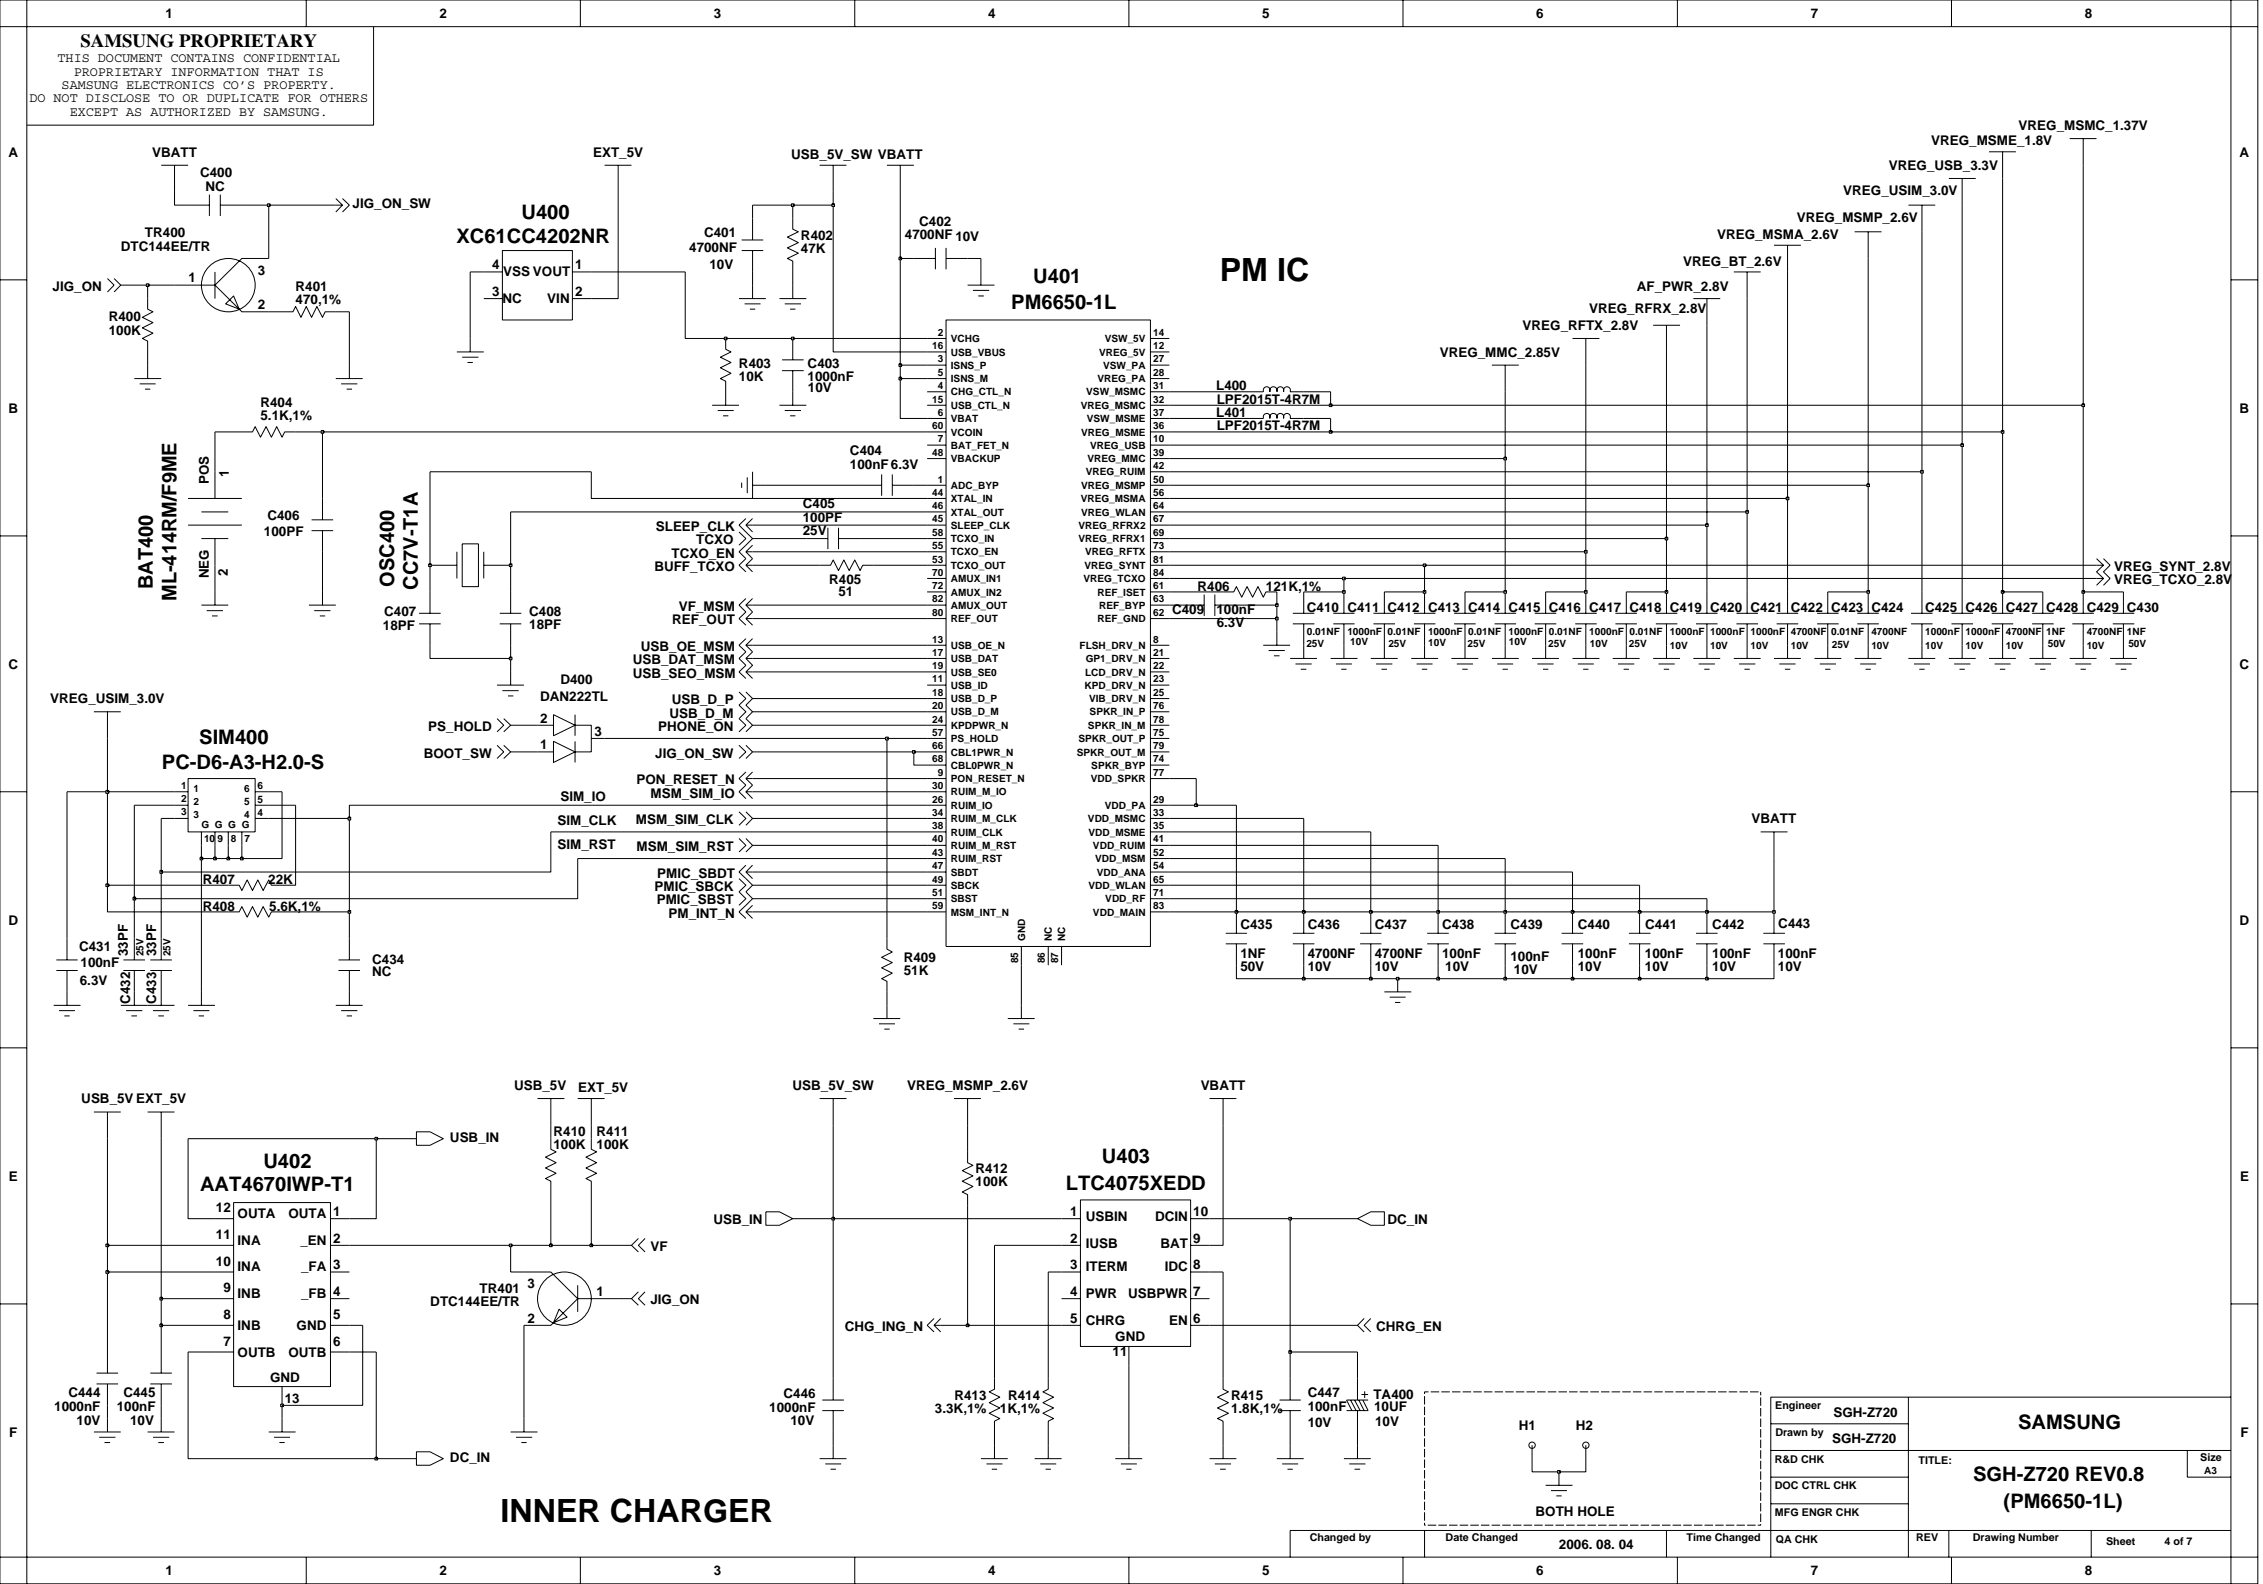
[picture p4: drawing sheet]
<svg xmlns="http://www.w3.org/2000/svg" width="725mm" height="508mm" viewBox="0 0 725 508" stroke-linecap="round" stroke-linejoin="round" font-family="sans-serif">
<defs><g id="words">
<g font-size="10.3">
<text x="390.8" y="90.1">PM IC</text>
<text x="160.4" y="487.9">INNER CHARGER</text>
</g>
<g font-size="6.5">
<text x="49" y="188.8" transform="rotate(-90 49 188.8)">BAT400</text>
<text x="126.3" y="188" transform="rotate(-90 126.3 188)">OSC400</text>
<text x="133.8" y="189" transform="rotate(-90 133.8 189)">CC7V-T1A</text>
<text x="56.6" y="192.7" transform="rotate(-90 56.6 192.7)">ML-414RM/F9ME</text>
</g>
<g font-size="6.4">
<text x="167.1" y="70.3">U400</text>
<text x="146.2" y="77.9">XC61CC4202NR</text>
<text x="331" y="90.8">U401</text>
<text x="323.9" y="99.1">PM6650-1L</text>
<text x="63.8" y="238.4">SIM400</text>
<text x="51.9" y="246.3">PC-D6-A3-H2.0-S</text>
<text x="84.4" y="374.4">U402</text>
<text x="353" y="372.8">U403</text>
<text x="64.1" y="381.7">AAT4670IWP-T1</text>
<text x="341.4" y="381.3">LTC4075XEDD</text>
<text x="646.5" y="458">SAMSUNG</text>
<text x="632.1" y="474.7">SGH-Z720 REV0.8</text>
<text x="641.8" y="483.4">(PM6650-1L)</text>
</g>
<text font-size="6" x="25.7" y="14.9">SAMSUNG PROPRIETARY</text>
<g font-size="4.3">
<text x="53" y="5.8">1</text>
<text x="140.8" y="5.8">2</text>
<text x="228.7" y="5.8">3</text>
<text x="316.5" y="5.8">4</text>
<text x="404.3" y="5.8">5</text>
<text x="492.1" y="5.8">6</text>
<text x="580" y="5.8">7</text>
<text x="667.9" y="5.8">8</text>
<text x="18.5" y="20">THIS DOCUMENT CONTAINS CONFIDENTIAL</text>
<text x="19.7" y="28.5">SAMSUNG ELECTRONICS CO’S PROPERTY.</text>
<text x="23.6" y="24.2">PROPRIETARY INFORMATION THAT IS</text>
<text x="9.4" y="32.8">DO NOT DISCLOSE TO OR DUPLICATE FOR OTHERS</text>
<text x="22.3" y="37.1">EXCEPT AS AUTHORIZED BY SAMSUNG.</text>
<text x="646.7" y="41.7">VREG_MSMC_1.37V</text>
<text x="618.6" y="46.4">VREG_MSME_1.8V</text>
<text x="2.7" y="50.2">A</text>
<text x="48.7" y="50.2">VBATT</text>
<text x="190" y="50.2">EXT_5V</text>
<text x="253.4" y="51.1">USB_5V_SW VBATT</text>
<text x="717.5" y="50.2">A</text>
<text x="64.1" y="56.8">C400</text>
<text x="605.1" y="54.5">VREG_USB_3.3V</text>
<text x="65.8" y="61.1">NC</text>
<text x="590.5" y="62.6">VREG_USIM_3.0V</text>
<text x="112.9" y="66.7">JIG_ON_SW</text>
<text x="575.6" y="71.2">VREG_MSMP_2.6V</text>
<text x="46.4" y="75.8">TR400</text>
<text x="225.6" y="76">C401</text>
<text x="256.6" y="76.9">R402</text>
<text x="289.9" y="76.6">4700NF 10V</text>
<text x="294.5" y="72.3">C402</text>
<text x="550.1" y="76.7">VREG_MSMA_2.6V</text>
<text x="38.7" y="80.6">DTC144EE/TR</text>
<text x="220.8" y="80.7">4700NF</text>
<text x="256.6" y="81.1">47K</text>
<text x="82.6" y="88">3</text>
<text x="157.7" y="86.3">4</text>
<text x="161.2" y="88.5">VSS VOUT</text>
<text x="184.2" y="86.3">1</text>
<text x="227.3" y="86.3">10V</text>
<text x="539.2" y="85.2">VREG_BT_2.6V</text>
<text x="16.8" y="93.2">JIG_ON</text>
<text x="60.4" y="90.5">1</text>
<text x="94.7" y="93.2">R401</text>
<text x="157.7" y="94.8">3</text>
<text x="184.2" y="94.8">2</text>
<text x="524.3" y="93.4">AF_PWR_2.8V</text>
<text x="82.6" y="99.1">2</text>
<text x="94.7" y="97.4">470,1%</text>
<text x="160.9" y="97.3">NC</text>
<text x="175.3" y="97.3">VIN</text>
<text x="509.1" y="100.2">VREG_RFRX_2.8V</text>
<text x="34.8" y="107.2">100K</text>
<text x="34.8" y="103">R400</text>
<text x="487.8" y="105.8">VREG_RFTX_2.8V</text>
<text x="236.7" y="117.9">R403</text>
<text x="258.7" y="117.9">C403</text>
<text x="461.2" y="114.3">VREG_MMC_2.85V</text>
<text x="236.7" y="122.2">10K</text>
<text x="258.7" y="122.2">1000nF</text>
<text x="258.8" y="125.7">10V</text>
<text x="389.6" y="125.1">L400</text>
<text x="83.4" y="130.5">R404</text>
<text x="389.8" y="129.3">LPF2015T-4R7M</text>
<text x="2.7" y="132.3">B</text>
<text x="83.4" y="134.5">5.1K,1%</text>
<text x="389.6" y="133.7">L401</text>
<text x="389.8" y="137.9">LPF2015T-4R7M</text>
<text x="717.5" y="132.3">B</text>
<text x="272.3" y="145.9">C404</text>
<text x="66.9" y="155.1" transform="rotate(-90 66.9 155.1)">POS</text>
<text x="73.3" y="153" transform="rotate(-90 73.3 153)">1</text>
<text x="272.3" y="150.2">100nF6.3V</text>
<text x="85.7" y="166.6">C406</text>
<text x="257.2" y="167.3">100PF</text>
<text x="257.2" y="163">C405</text>
<text x="84.6" y="171.8">100PF</text>
<text x="210.1" y="170.1">SLEEP_CLK</text>
<text x="257.2" y="171.5">25V</text>
<text x="215.1" y="178.7">TCXO_EN</text>
<text x="223.1" y="174.4">TCXO</text>
<text x="66.9" y="185.4" transform="rotate(-90 66.9 185.4)">NEG</text>
<text x="73" y="184.6" transform="rotate(-90 73 184.6)">2</text>
<text x="209.6" y="183">BUFF_TCXO</text>
<text x="677.2" y="183">VREG_SYNT_2.8V</text>
<text x="265.6" y="187.2">R405</text>
<text x="268.6" y="191">51</text>
<text x="383.6" y="189.3">R406</text>
<text x="405.5" y="189.3">121K,1%</text>
<text x="677.2" y="187.2">VREG_TCXO_2.8V</text>
<text x="123.1" y="197.4">C407</text>
<text x="169.6" y="197.4">C408</text>
<text x="217.5" y="195.8">VF_MSM</text>
<text x="375.5" y="196.6">C409</text>
<text x="389.7" y="196.6">100nF</text>
<text x="418.7" y="196.1">C410</text>
<text x="431.6" y="196.1">C411</text>
<text x="444.5" y="196.1">C412</text>
<text x="457.5" y="196.1">C413</text>
<text x="470.3" y="196.1">C414</text>
<text x="483.3" y="196.1">C415</text>
<text x="496.2" y="196.1">C416</text>
<text x="509.1" y="196.1">C417</text>
<text x="522" y="196.1">C418</text>
<text x="534.9" y="196.1">C419</text>
<text x="547.8" y="196.1">C420</text>
<text x="560.8" y="196.1">C421</text>
<text x="573.7" y="196.1">C422</text>
<text x="586.6" y="196.1">C423</text>
<text x="599.5" y="196.1">C424</text>
<text x="616.7" y="196.1">C425</text>
<text x="629.7" y="196.1">C426</text>
<text x="642.5" y="196.1">C427</text>
<text x="655.5" y="196.1">C428</text>
<text x="668.5" y="196.1">C429</text>
<text x="681.3" y="196.1">C430</text>
<text x="122.7" y="202">18PF</text>
<text x="169.6" y="201.6">18PF</text>
<text x="215.4" y="200.1">REF_OUT</text>
<text x="389.8" y="200.9">6.3V</text>
<text x="205.3" y="208.6">USB_OE_MSM</text>
<text x="2.7" y="214.3">C</text>
<text x="202.7" y="212.9">USB_DAT_MSM</text>
<text x="717.5" y="214.3">C</text>
<text x="179.5" y="219.1">D400</text>
<text x="202.7" y="217.3">USB_SEO_MSM</text>
<text x="16.1" y="225.4">VREG_USIM_3.0V</text>
<text x="173" y="224.7">DAN222TL</text>
<text x="215.2" y="225.7">USB_D_P</text>
<text x="173" y="231.6">2</text>
<text x="214.5" y="230">USB_D_M</text>
<text x="137.2" y="234.3">PS_HOLD</text>
<text x="190.4" y="235.8">3</text>
<text x="210.9" y="234.3">PHONE_ON</text>
<text x="135.8" y="242.8">BOOT_SW</text>
<text x="173" y="240.1">1</text>
<text x="209.9" y="242.8">JIG_ON_SW</text>
<text x="203.9" y="251.4">PON_RESET_N</text>
<text x="179.5" y="256.8">SIM_IO</text>
<text x="208.4" y="255.6">MSM_SIM_IO</text>
<text x="561.1" y="263.8">VBATT</text>
<text x="178.6" y="264.5">SIM_CLK</text>
<text x="203.7" y="264.1">MSM_SIM_CLK</text>
<text x="178.6" y="272.2">SIM_RST</text>
<text x="203.9" y="272.7">MSM_SIM_RST</text>
<text x="210.6" y="281.2">PMIC_SBDT</text>
<text x="65" y="283.3">R407</text>
<text x="85.9" y="283.3">22K</text>
<text x="209.7" y="285.5">PMIC_SBCK</text>
<text x="64.9" y="291.8">R408</text>
<text x="86.3" y="291.8">5.6K,1%</text>
<text x="210.4" y="289.8">PMIC_SBST</text>
<text x="2.7" y="296.3">D</text>
<text x="214.2" y="294.1">PM_INT_N</text>
<text x="397.4" y="297.8">C435</text>
<text x="418.9" y="297.8">C436</text>
<text x="440.4" y="297.8">C437</text>
<text x="462" y="297.8">C438</text>
<text x="483.9" y="297.8">C439</text>
<text x="505.5" y="297.8">C440</text>
<text x="527" y="297.8">C441</text>
<text x="548.5" y="297.8">C442</text>
<text x="569.7" y="297.4">C443</text>
<text x="717.5" y="296.3">D</text>
<text x="25.4" y="304.7">C431</text>
<text x="25.8" y="309.9">100nF</text>
<text x="41" y="306.4" transform="rotate(-90 41 306.4)">33PF</text>
<text x="50" y="306.4" transform="rotate(-90 50 306.4)">33PF</text>
<text x="119.2" y="308.8">C434</text>
<text x="289.5" y="308.2">R409</text>
<text x="397.3" y="306.9">1NF</text>
<text x="397.3" y="311.2">50V</text>
<text x="418.9" y="311.2">10V</text>
<text x="418.9" y="306.9">4700NF</text>
<text x="440.4" y="306.9">4700NF</text>
<text x="440.4" y="311.2">10V</text>
<text x="462" y="306.9">100nF</text>
<text x="463" y="311.2">10V</text>
<text x="483.9" y="308.1">100nF</text>
<text x="505.5" y="306.9">100nF</text>
<text x="505.5" y="311.2">10V</text>
<text x="526.9" y="311.2">10V</text>
<text x="526.9" y="306.9">100nF</text>
<text x="548.5" y="306.9">100nF</text>
<text x="548.5" y="311.2">10V</text>
<text x="569.6" y="311.2">10V</text>
<text x="569.6" y="306.9">100nF</text>
<text x="25.6" y="315.8">6.3V</text>
<text x="119.2" y="312.9">NC</text>
<text x="289.5" y="312.5">51K</text>
<text x="485" y="312.3">10V</text>
<text x="41.7" y="321.7" transform="rotate(-90 41.7 321.7)">C432</text>
<text x="50" y="321.7" transform="rotate(-90 50 321.7)">C433</text>
<text x="26" y="353.6">USB_5V EXT_5V</text>
<text x="164.7" y="349.4">USB_5V</text>
<text x="185.2" y="349.8">EXT_5V</text>
<text x="253.9" y="349.4">USB_5V_SW</text>
<text x="290.6" y="349.4">VREG_MSMP_2.6V</text>
<text x="384.6" y="349.4">VBATT</text>
<text x="177.3" y="364.1">R410</text>
<text x="191.1" y="364.1">R411</text>
<text x="144.1" y="366">USB_IN</text>
<text x="177.3" y="368.3">100K</text>
<text x="191.1" y="368.3">100K</text>
<text x="312.5" y="376">R412</text>
<text x="2.8" y="378.4">E</text>
<text x="312.5" y="380.2">100K</text>
<text x="717.6" y="378.4">E</text>
<text x="69.2" y="388.5">12</text>
<text x="106.7" y="389.7">1</text>
<text x="342.9" y="389.7">1</text>
<text x="382.3" y="389.7">10</text>
<text x="76.1" y="390.3">OUTA</text>
<text x="92.4" y="390.3">OUTA</text>
<text x="228.5" y="392.1">USB_IN</text>
<text x="347.8" y="391.3">USBIN</text>
<text x="370" y="391.3">DCIN</text>
<text x="444.5" y="392.1">DC_IN</text>
<text x="69.2" y="397.1">11</text>
<text x="76.1" y="398.9">INA</text>
<text x="96.2" y="398.9">_EN</text>
<text x="106.7" y="398.2">2</text>
<text x="208.3" y="400.9">VF</text>
<text x="342.9" y="398.2">2</text>
<text x="347.8" y="399.8">IUSB</text>
<text x="371.7" y="399.8">BAT</text>
<text x="382.3" y="398.2">9</text>
<text x="69.2" y="405.6">10</text>
<text x="76.1" y="407.4">INA</text>
<text x="96.5" y="407.4">_FA</text>
<text x="106.7" y="406.8">3</text>
<text x="342.9" y="406.8">3</text>
<text x="347.8" y="407.4">ITERM</text>
<text x="373.1" y="407.4">IDC</text>
<text x="382.3" y="406.8">8</text>
<text x="168.9" y="412.7">3</text>
<text x="71.6" y="414.1">9</text>
<text x="76.1" y="416">INB</text>
<text x="96.5" y="416">_FB</text>
<text x="106.7" y="415.3">4</text>
<text x="137.9" y="418.6">DTC144EE/TR</text>
<text x="153.6" y="414.3">TR401</text>
<text x="191.1" y="415.3">1</text>
<text x="208.3" y="418">JIG_ON</text>
<text x="342.9" y="415.3">4</text>
<text x="347.8" y="416">PWR</text>
<text x="361.4" y="416">USBPWR</text>
<text x="382.3" y="415.3">7</text>
<text x="71.6" y="422.7">8</text>
<text x="106.7" y="422.7">5</text>
<text x="168.9" y="423.9">2</text>
<text x="342.9" y="423.9">5</text>
<text x="347.8" y="424.5">CHRG</text>
<text x="374.6" y="424.5">EN</text>
<text x="382.3" y="423.9">6</text>
<text x="71.6" y="431.2">7</text>
<text x="76.1" y="426.3">INB</text>
<text x="95" y="426.3">GND</text>
<text x="106.7" y="431.2">6</text>
<text x="270.6" y="426.6">CHG_ING_N</text>
<text x="357.3" y="429.7">GND</text>
<text x="440.8" y="426.6">CHRG_EN</text>
<text x="76.1" y="434.8">OUTB</text>
<text x="92.4" y="434.8">OUTB</text>
<text x="356.4" y="434.6">11</text>
<text x="86.5" y="443">GND</text>
<text x="21.9" y="447.7">C444</text>
<text x="39.5" y="447.7">C445</text>
<text x="91.2" y="449.5">13</text>
<text x="251" y="448.2">C446</text>
<text x="305.7" y="448.7">R413</text>
<text x="322.9" y="448.7">R414</text>
<text x="394.4" y="448.7">R415</text>
<text x="418.9" y="447.7">C447</text>
<text x="440" y="448.3">TA400</text>
<text x="17.4" y="452.1">1000nF</text>
<text x="37.4" y="452.1">100nF</text>
<text x="246.4" y="452.5">1000nF</text>
<text x="299.5" y="452.9">3.3K,1%</text>
<text x="320.3" y="452.9">1K,1%</text>
<text x="394.4" y="452.9">1.8K,1%</text>
<text x="418.9" y="452.1">100nF</text>
<text x="440.2" y="452.2">10UF</text>
<text x="587.3" y="454">SGH-Z720</text>
<text x="2.9" y="460.5">F</text>
<text x="24.5" y="456.7">10V</text>
<text x="41.7" y="456.7">10V</text>
<text x="253.2" y="456.7">10V</text>
<text x="418.9" y="457.2">10V</text>
<text x="440.5" y="456.9">10V</text>
<text x="486.5" y="458.3">H1</text>
<text x="504.8" y="458.3">H2</text>
<text x="717.7" y="460.5">F</text>
<text x="586.9" y="462.6">SGH-Z720</text>
<text x="144.1" y="468.6">DC_IN</text>
<text x="491.9" y="485.7">BOTH HOLE</text>
<text x="499.4" y="496.3">2006. 08. 04</text>
<text x="53" y="504.9">1</text>
<text x="140.8" y="504.9">2</text>
<text x="228.7" y="504.9">3</text>
<text x="316.5" y="504.9">4</text>
<text x="404.3" y="504.9">5</text>
<text x="492.1" y="504.9">6</text>
<text x="580" y="504.9">7</text>
<text x="667.9" y="504.9">8</text>
</g>
<g font-size="3.4">
<text x="568.7" y="451.6">Engineer</text>
<text x="568.7" y="460.2">Drawn by</text>
<text x="568.5" y="468.7">R&amp;D CHK</text>
<text x="614.6" y="469.3">TITLE:</text>
<text x="704.8" y="468.3">Size</text>
<text x="568.6" y="477.2">DOC CTRL CHK</text>
<text x="568.6" y="485.8">MFG ENGR CHK</text>
<text x="419.5" y="493.9">Changed by</text>
<text x="463.1" y="493.9">Date Changed</text>
<text x="540.3" y="493.9">Time Changed</text>
<text x="568.8" y="494.3">QA CHK</text>
<text x="613.8" y="493.9">REV</text>
<text x="632" y="493.9">Drawing Number</text>
<text x="674.7" y="495.2">Sheet</text>
<text x="693.4" y="495.2">4 of 7</text>
</g>
<g font-size="3.2">
<text x="300.4" y="107.6">2</text>
<text x="369.4" y="107.6">14</text>
<text x="298.6" y="111.9">16</text>
<text x="304.6" y="113.9">USB_VBUS</text>
<text x="304.6" y="109.6">VCHG</text>
<text x="352.1" y="113.9">VREG_5V</text>
<text x="353.9" y="109.6">VSW_5V</text>
<text x="369.4" y="111.9">12</text>
<text x="300.4" y="116.2">3</text>
<text x="304.6" y="118.2">ISNS_P</text>
<text x="353.4" y="118.2">VSW_PA</text>
<text x="369.4" y="116.2">27</text>
<text x="300.4" y="124.7">4</text>
<text x="300.4" y="120.5">5</text>
<text x="304.6" y="122.5">ISNS_M</text>
<text x="351.6" y="122.5">VREG_PA</text>
<text x="369.4" y="124.7">31</text>
<text x="369.4" y="120.5">28</text>
<text x="298.6" y="129">15</text>
<text x="304.6" y="126.7">CHG_CTL_N</text>
<text x="304.6" y="131">USB_CTL_N</text>
<text x="346.2" y="131">VREG_MSMC</text>
<text x="348" y="126.7">VSW_MSMC</text>
<text x="369.4" y="129">32</text>
<text x="298.6" y="137.6">60</text>
<text x="300.4" y="133.3">6</text>
<text x="304.6" y="135.3">VBAT</text>
<text x="348.2" y="135.3">VSW_MSME</text>
<text x="369.4" y="133.3">37</text>
<text x="369.4" y="137.6">36</text>
<text x="300.4" y="141.8">7</text>
<text x="304.6" y="143.8">BAT_FET_N</text>
<text x="304.6" y="139.6">VCOIN</text>
<text x="346.4" y="139.6">VREG_MSME</text>
<text x="349.2" y="143.8">VREG_USB</text>
<text x="369.4" y="141.8">10</text>
<text x="298.6" y="146.1">48</text>
<text x="304.6" y="148.1">VBACKUP</text>
<text x="348.3" y="148.1">VREG_MMC</text>
<text x="369.4" y="146.1">39</text>
<text x="300.4" y="154.7">1</text>
<text x="347.8" y="152.4">VREG_RUIM</text>
<text x="369.4" y="154.7">50</text>
<text x="369.4" y="150.3">42</text>
<text x="298.6" y="158.9">44</text>
<text x="304.6" y="156.7">ADC_BYP</text>
<text x="304.6" y="160.9">XTAL_IN</text>
<text x="346.2" y="160.9">VREG_MSMA</text>
<text x="346.4" y="156.7">VREG_MSMP</text>
<text x="369.4" y="158.9">56</text>
<text x="298.6" y="163.2">46</text>
<text x="298.6" y="167.4">45</text>
<text x="304.6" y="165.2">XTAL_OUT</text>
<text x="346.4" y="165.2">VREG_WLAN</text>
<text x="369.4" y="163.2">64</text>
<text x="369.4" y="167.4">67</text>
<text x="298.6" y="171.8">58</text>
<text x="304.6" y="173.8">TCXO_IN</text>
<text x="304.6" y="169.5">SLEEP_CLK</text>
<text x="345.5" y="173.8">VREG_RFRX1</text>
<text x="345.5" y="169.5">VREG_RFRX2</text>
<text x="369.4" y="171.8">69</text>
<text x="298.6" y="176">55</text>
<text x="304.6" y="178">TCXO_EN</text>
<text x="347.6" y="178">VREG_RFTX</text>
<text x="369.4" y="176">73</text>
<text x="298.6" y="184.5">70</text>
<text x="298.6" y="180.3">53</text>
<text x="304.6" y="182.3">TCXO_OUT</text>
<text x="347.4" y="182.3">VREG_SYNT</text>
<text x="369.4" y="184.5">84</text>
<text x="369.4" y="180.3">81</text>
<text x="298.6" y="188.8">72</text>
<text x="304.6" y="186.5">AMUX_IN1</text>
<text x="304.6" y="190.9">AMUX_IN2</text>
<text x="347.1" y="186.5">VREG_TCXO</text>
<text x="351.6" y="190.9">REF_ISET</text>
<text x="369.4" y="188.8">61</text>
<text x="298.6" y="193.1">82</text>
<text x="298.6" y="197.4">80</text>
<text x="304.6" y="195.1">AMUX_OUT</text>
<text x="352.1" y="195.1">REF_BYP</text>
<text x="369.4" y="193.1">63</text>
<text x="369.4" y="197.4">62</text>
<text x="304.6" y="199.4">REF_OUT</text>
<text x="351.6" y="199.4">REF_GND</text>
<text x="418.7" y="203.6">0.01NF</text>
<text x="431.6" y="203.6">1000nF</text>
<text x="444.5" y="203.6">0.01NF</text>
<text x="457.5" y="203.6">1000nF</text>
<text x="470.3" y="203.6">0.01NF</text>
<text x="483.3" y="203.6">1000nF</text>
<text x="496.2" y="203.6">0.01NF</text>
<text x="509.1" y="203.6">1000nF</text>
<text x="522" y="203.6">0.01NF</text>
<text x="534.9" y="203.6">1000nF</text>
<text x="547.8" y="203.6">1000nF</text>
<text x="560.8" y="203.6">1000nF</text>
<text x="573.7" y="203.6">4700NF</text>
<text x="586.6" y="203.6">0.01NF</text>
<text x="599.5" y="203.6">4700NF</text>
<text x="616.7" y="203.6">1000nF</text>
<text x="629.7" y="203.6">1000nF</text>
<text x="642.5" y="203.6">4700NF</text>
<text x="655.5" y="203.6">1NF</text>
<text x="668.5" y="203.6">4700NF</text>
<text x="681.3" y="203.6">1NF</text>
<text x="298.6" y="205.9">13</text>
<text x="304.6" y="207.9">USB_OE_N</text>
<text x="345.8" y="207.9">FLSH_DRV_N</text>
<text x="369.4" y="205.9">8</text>
<text x="418.5" y="207.2">25V</text>
<text x="432.5" y="206.6">10V</text>
<text x="444.8" y="207.2">25V</text>
<text x="457.5" y="207">10V</text>
<text x="470.2" y="207.2">25V</text>
<text x="483.3" y="206.6">10V</text>
<text x="496" y="207.2">25V</text>
<text x="509.3" y="207.2">10V</text>
<text x="521.8" y="207.2">25V</text>
<text x="534.9" y="207.9">10V</text>
<text x="547.8" y="207.9">10V</text>
<text x="560.8" y="207.9">10V</text>
<text x="573.7" y="207.9">10V</text>
<text x="586.8" y="207.6">25V</text>
<text x="599.5" y="207.9">10V</text>
<text x="616.7" y="207.9">10V</text>
<text x="629.7" y="207.9">10V</text>
<text x="642.5" y="207.9">10V</text>
<text x="656" y="207.4">50V</text>
<text x="668.5" y="207.9">10V</text>
<text x="681.8" y="207.4">50V</text>
<text x="298.6" y="210.2">17</text>
<text x="298.6" y="214.5">19</text>
<text x="304.6" y="212.2">USB_DAT</text>
<text x="347.8" y="212.2">GP1_DRV_N</text>
<text x="369.4" y="214.5">22</text>
<text x="369.4" y="210.2">21</text>
<text x="298.6" y="218.7">11</text>
<text x="304.6" y="220.7">USB_ID</text>
<text x="304.6" y="216.5">USB_SE0</text>
<text x="347.4" y="220.7">KPD_DRV_N</text>
<text x="347.6" y="216.5">LCD_DRV_N</text>
<text x="369.4" y="218.7">23</text>
<text x="298.6" y="227.3">20</text>
<text x="298.6" y="223">18</text>
<text x="304.6" y="225">USB_D_P</text>
<text x="348.9" y="225">VIB_DRV_N</text>
<text x="369.4" y="223">25</text>
<text x="369.4" y="227.3">76</text>
<text x="298.6" y="231.6">24</text>
<text x="304.6" y="233.6">KPDPWR_N</text>
<text x="304.6" y="229.3">USB_D_M</text>
<text x="348.5" y="233.6">SPKR_IN_M</text>
<text x="349.1" y="229.3">SPKR_IN_P</text>
<text x="369.4" y="231.6">78</text>
<text x="298.6" y="235.8">57</text>
<text x="304.6" y="237.8">PS_HOLD</text>
<text x="345.5" y="237.8">SPKR_OUT_P</text>
<text x="369.4" y="235.8">75</text>
<text x="298.6" y="244.3">68</text>
<text x="298.6" y="240.1">66</text>
<text x="304.6" y="242.1">CBL1PWR_N</text>
<text x="344.9" y="242.1">SPKR_OUT_M</text>
<text x="369.4" y="244.3">74</text>
<text x="369.4" y="240.1">79</text>
<text x="300.4" y="248.7">9</text>
<text x="304.6" y="250.7">PON_RESET_N</text>
<text x="304.6" y="246.4">CBL0PWR_N</text>
<text x="349.4" y="250.7">VDD_SPKR</text>
<text x="349.6" y="246.4">SPKR_BYP</text>
<text x="369.4" y="248.7">77</text>
<text x="58" y="252.7">1</text>
<text x="58" y="257">2</text>
<text x="62" y="253.7">1</text>
<text x="78.2" y="253.7">6</text>
<text x="82.5" y="257.2">5</text>
<text x="82.5" y="252.9">6</text>
<text x="298.6" y="257.2">26</text>
<text x="298.6" y="252.9">30</text>
<text x="304.6" y="254.9">RUIM_M_IO</text>
<text x="369.4" y="257.2">29</text>
<text x="58" y="261.3">3</text>
<text x="62" y="258.1">2</text>
<text x="62" y="262.3">3</text>
<text x="78.2" y="262.3">4</text>
<text x="78.2" y="258.1">5</text>
<text x="82.5" y="261.4">4</text>
<text x="298.6" y="261.4">34</text>
<text x="304.6" y="259.2">RUIM_IO</text>
<text x="304.6" y="263.5">RUIM_M_CLK</text>
<text x="348.5" y="263.5">VDD_MSMC</text>
<text x="353.9" y="259.2">VDD_PA</text>
<text x="369.4" y="261.4">33</text>
<text x="64.5" y="265.3">G G G G</text>
<text x="65.4" y="269.8">10</text>
<text x="69.7" y="269.8">9</text>
<text x="74" y="269.8">8</text>
<text x="78.3" y="269.8">7</text>
<text x="298.6" y="265.8">38</text>
<text x="298.6" y="270">40</text>
<text x="304.6" y="267.8">RUIM_CLK</text>
<text x="348.7" y="267.8">VDD_MSME</text>
<text x="369.4" y="270">41</text>
<text x="369.4" y="265.8">35</text>
<text x="298.6" y="274.3">43</text>
<text x="304.6" y="272.1">RUIM_M_RST</text>
<text x="350.1" y="272.1">VDD_RUIM</text>
<text x="369.4" y="274.3">52</text>
<text x="298.6" y="278.5">47</text>
<text x="304.6" y="276.3">RUIM_RST</text>
<text x="304.6" y="280.6">SBDT</text>
<text x="350.9" y="276.3">VDD_MSM</text>
<text x="351.4" y="280.6">VDD_ANA</text>
<text x="369.4" y="278.5">54</text>
<text x="298.6" y="282.8">49</text>
<text x="298.6" y="287.1">51</text>
<text x="304.6" y="284.9">SBCK</text>
<text x="348.7" y="284.9">VDD_WLAN</text>
<text x="369.4" y="287.1">71</text>
<text x="369.4" y="282.8">65</text>
<text x="298.6" y="291.4">59</text>
<text x="304.6" y="289.2">SBST</text>
<text x="304.6" y="293.4">MSM_INT_N</text>
<text x="350.1" y="293.4">VDD_MAIN</text>
<text x="354.1" y="289.2">VDD_RF</text>
<text x="369.4" y="291.4">83</text>
<text x="328.4" y="301.6" transform="rotate(-90 328.4 301.6)">GND</text>
<text x="337" y="301.6" transform="rotate(-90 337 301.6)">NC</text>
<text x="341.2" y="301.6" transform="rotate(-90 341.2 301.6)">NC</text>
<text x="46" y="306.5" transform="rotate(-90 46 306.5)">25V</text>
<text x="54.6" y="306.5" transform="rotate(-90 54.6 306.5)">25V</text>
<text x="326.1" y="308.7" transform="rotate(-90 326.1 308.7)">85</text>
<text x="334.7" y="308.7" transform="rotate(-90 334.7 308.7)">86</text>
<text x="339" y="308.7" transform="rotate(-90 339 308.7)">87</text>
<text x="706.1" y="472.4">A3</text>
</g>
</g></defs>
<g fill="none" stroke="#000" stroke-width=".32">
<path d="M51.6 53h8.7M55.9 53v8.5M193.7 53h8.6M198 53v8.5M262.6 53h8.6M266.9 53v8.5M284.1 53h8.6M288.4 53v8.5M624.3 57.2h8.6M628.6 57.2v8.5M637.2 48.6h8.6M641.5 48.6v8.6"/>
<path d="M663 44.4h8.6M667.4 44.4v8.6M60.3 65.7h6.8M67.1 62.4v6.8M70.6 65.7h6.9M70.6 62.4v6.8M107.6 63.6l2.1 2.1M107.6 65.7h2.1M109.7 63.6l2.2 2.1-2.2 2.2M109.7 65.7l-2.1 2.2M237.6 76.9h6.9M241.1 70.1v6.8"/>
<path d="M254 70.1v3.3l1.7 .9-3.5 1.7 3.5 1.8-3.5 1.6 3.5 1.7-3.5 1.7 1.8 .9v3.4M299.6 79.4v6.9M303.1 79.4v6.9M568.3 78.6h8.6M572.6 78.6v8.5M594.1 74.3h8.6M598.5 74.3v8.5M611.3 65.7h8.6M615.7 65.7v8.6M34.4 89.3l2.2 2.1-2.2 2.2M36.6 89.3l2.1 2.1-2.1 2.2M47.3 95.7v3.4l1.7 .8-3.4 1.8 3.4 1.7-3.4 1.7 3.4 1.7-3.4 1.7 1.7 .8v3.5"/>
<path d="M68.9 91.4l8.6 8.5h8.6M68.9 87.1v8.6M72.3 97.4l2.5-2.6 1.8 4.3zM86.1 82.8h-8.6l-8.6 8.6h-13M90.3 99.9h3.5l.9-1.7 1.7 3.5 1.7-3.5 1.7 3.5 1.7-3.5 1.8 3.5 .9-1.8h3.4M155 87.1h5.9M155 95.7h5.9M160.9 80.3h22.5v22.2h-22.5zM183.4 87.1h6M183.4 95.7h6M236.7 95.7h8.6M237.6 80.3h6.9"/>
<path d="M238.5 97.4h5.1M240.2 99.1h1.7M241.1 80.3v6.8M241.1 91.4v4.3M249.7 95.7h8.6M251.4 97.4h5.2M253.1 99.1h1.7M254 91.4v4.3M292.7 82.8h6.9M303.1 82.8h6.9M310 91.4h8.6M311.7 93.1h5.2"/>
<path d="M313.4 94.8h1.8M314.2 87.1v4.3M542.5 95.7h8.6M546.8 95.7v8.5M555.4 87.1h8.6M559.7 87.1v8.6M47.3 117v4.3M111.9 117v4.3M146.4 112.8h8.6M148.1 114.5h5.2M149.8 116.2h1.7M150.6 108.5v4.3"/>
<path d="M232.5 108.5v3.4l1.7 .9-3.4 1.7 3.4 1.7-3.4 1.7 3.4 1.7-3.4 1.7 1.7 .9v7.7M250.5 118.8h6.9M250.5 115.3h6.9M254 108.5v6.8M254 118.8v11.1M297 108.5h6.1M297 112.8h6.1M297 117h6.1M303.1 102.5h65.4v200.8h-65.4zM368.5 108.5h6.1M368.5 112.8h6.1M368.5 117h6.1"/>
<path d="M477.9 117h8.6M482.2 117v8.6M503.7 108.5h8.7M508 108.5v8.5M529.6 104.2h8.6M533.8 104.2v8.6M43 121.3h8.6M44.7 123h5.2M46.4 124.7h1.7M77.5 138.4h3.4l.8-1.7 1.7 3.4 1.8-3.4 1.7 3.4 1.7-3.4 1.7 3.4 .9-1.7h3.5M107.6 121.3h8.6M109.3 123h5.2"/>
<path d="M111.1 124.7h1.7M228.1 129.9h8.6M229.9 131.6h5.1M231.6 133.3h1.7M249.7 129.9h8.6M251.4 131.6h5.2M253.1 133.3h1.7M297 121.3h6.1M297 125.6h6.1M297 129.9h6.1M297 134.1h6.1M297 138.4h6.1"/>
<path d="M368.5 121.3h6.1M368.5 125.6h6.1M368.5 129.9h6.1M368.5 134.1h6.1M368.5 138.4h6.1M400.4 125.6h4.3M400.4 134.1h4.3M404.8 125.5a1.1 1.1 0 0 1 1-1.5 1.1 1.1 0 0 1 1 1.5M404.8 134.1a1.1 1.1 0 0 1 1-1.6 1.1 1.1 0 0 1 1 1.6M406.8 125.6a1.19 1.19 0 0 1 1.1-1.6 1.19 1.19 0 0 1 1.1 1.6M406.8 134.1a1.19 1.19 0 0 1 1.1-1.6 1.19 1.19 0 0 1 1.1 1.6M409.1 125.5a1.1 1.1 0 0 1 1.1-1.5 1.1 1.1 0 0 1 .9 1.5"/>
<path d="M409.1 134.1a1.1 1.1 0 0 1 1.1-1.6 1.1 1.1 0 0 1 .9 1.6M411.3 125.5a1.1 1.1 0 0 1 1-1.5 1.1 1.1 0 0 1 1 1.5M411.3 134.1a1.1 1.1 0 0 1 1-1.6 1.1 1.1 0 0 1 1 1.6M413.3 125.6h4.3M413.3 134.1h4.3M60.3 159.7h17.2M68.9 151.2v8.5M103.3 159.7v6.9M237.6 154.7v1.7M239.4 153v5M241.1 151.2v8.5M241.1 155.5h4.2"/>
<path d="M275.5 155.5h6.9M282.4 152v6.9M285.8 155.5h6.9M285.8 152v6.9M297 155.5h6.1M297 159.7h6.1M297 142.6h6.1M297 147h6.1M368.5 155.5h6.1M368.5 159.7h6.1M368.5 142.6h6.1M368.5 147h6.1"/>
<path d="M368.5 151.2h6.1M60.3 168.3h17.2M64.5 164.1h8.6M64.5 172.6h8.6M68.9 172.6v8.5M99.8 166.6h6.9M99.8 170.1h6.9M103.3 170.1v6.7M146.4 176.8v8.6M148.1 174.3h5.2v13.7h-5.2zM155 176.8v8.6M236.7 170.5l2.2 2.1-2.2 2.1"/>
<path d="M238.9 166.2l-2.2 2.1 4.4 4.3-4.4 4.2 2.2 2.2-2.2 2.1 2.2 2.2M238.9 168.3l2.2 2.2M238.9 168.3h2.2M238.9 176.8h2.2M238.9 176.8l2.2 2.2-2.2 2.1M241.1 166.2l-2.2 2.1M241.1 174.7l-2.2 2.1M258.3 172.6h6.9M265.2 169.1v6.9M268.6 172.6h6.9M268.6 169.1v6.9M297 168.3h6.1"/>
<path d="M297 164.1h6.1M297 172.6h6.1M297 176.8h6.1M368.5 168.3h6.1M368.5 164.1h6.1M368.5 172.6h6.1M368.5 176.8h6.1M671.6 179l2.2 2.1M673.8 179l2.2 2.1-2.2 2.2 2.2 2.1-2.2 2.2M64.5 193.9h8.6M66.2 195.7h5.2M67.9 197.4h1.8"/>
<path d="M68.9 189.7v4.2M99 193.9h8.6M100.7 195.7h5.2M102.5 197.4h1.7M103.3 189.7v4.2M134.3 199.9h6.9M134.3 196.5h6.9M137.7 181.1h8.7M137.7 189.7v6.8M137.7 199.9v6.9M155 181.1h8.6M160.1 199.9h6.9"/>
<path d="M160.1 196.5h6.9M163.6 189.7v6.8M163.6 199.9v6.9M238.9 181.1h2.2M238.9 191.8l-2.2 2.1 2.2 2.2-2.2 2.1 2.2 2.2M238.9 198.2l2.2 2.2M238.9 198.2h2.2M238.9 193.9h2.2M238.9 181.1l2.2 2.2M241.1 191.8l-2.2 2.1 2.2 2.2-2.2 2.1M262.6 181.1h3.5l.8-1.6 1.7 3.3 1.7-3.3 1.7 3.3 1.8-3.3 1.7 3.3 .9-1.7h3.4M297 181.1h6.1"/>
<path d="M297 198.2h6.1M297 193.9h6.1M297 185.4h6.1M297 189.7h6.1M368.5 181.1h6.1M368.5 198.2h6.1M368.5 193.9h6.1M368.5 185.4h6.1M368.5 189.7h6.1M378.8 193.9h7M385.8 190.5v6.9M389.2 193.9h6.9"/>
<path d="M389.2 190.5v6.9M391.8 189.7h3.4l.9-1.7 1.7 3.4 1.7-3.4 1.8 3.4 1.7-3.4 1.7 3.4 .8-1.7h3.5M414.1 199.9h7M414.1 196.5h7M417.6 189.7v6.8M417.6 199.9v11.1M427.1 199.9h6.8M427.1 196.5h6.8M430.5 189.7v6.8M430.5 199.9v11.1M440 199.9h6.9M440 196.5h6.9"/>
<path d="M443.5 189.7v6.8M443.5 199.9v11.1M452.9 199.9h6.9M452.9 196.5h6.9M456.3 189.7v6.8M456.3 199.9v11.1M465.8 199.9h6.9M465.8 196.5h6.9M469.3 189.7v6.8M469.3 199.9v11.1M478.8 199.9h6.9M478.8 196.5h6.9"/>
<path d="M482.2 189.7v6.8M482.2 199.9v11.1M491.6 199.9h6.9M491.6 196.5h6.9M495.1 189.7v6.8M495.1 199.9v11.1M504.6 199.9h6.9M504.6 196.5h6.9M508 189.7v6.8M508 199.9v11.1M517.5 199.9h6.9M517.5 196.5h6.9"/>
<path d="M521 189.7v6.8M521 199.9v11.1M530.4 199.9h6.9M530.4 196.5h6.9M533.8 189.7v6.8M533.8 199.9v11.1M543.3 199.9h6.9M543.3 196.5h6.9M546.8 189.7v6.8M546.8 199.9v11.1M556.3 199.9h6.9M556.3 196.5h6.9"/>
<path d="M559.7 189.7v6.8M559.7 199.9v11.1M569.1 199.9h6.9M569.1 196.5h6.9M572.6 189.7v6.8M572.6 199.9v11.1M582.1 199.9h6.9M582.1 196.5h6.9M585.5 189.7v6.8M585.5 199.9v11.1M595 199.9h6.9M595 196.5h6.9"/>
<path d="M598.5 189.7v6.8M598.5 199.9v11.1M612.2 199.9h6.9M612.2 196.5h6.9M615.7 189.7v6.8M615.7 199.9v11.1M625.1 199.9h7M625.1 196.5h7M628.6 189.7v6.8M628.6 199.9v11.1M638 199.9h6.9M638 196.5h6.9"/>
<path d="M641.5 189.7v6.8M641.5 199.9v11.1M651 199.9h6.9M651 196.5h6.9M654.4 189.7v6.8M654.4 199.9v11.1M663.9 199.9h6.9M663.9 196.5h6.9M667.4 189.7v6.8M667.4 199.9v11.1M671.6 181.1h2.2M671.6 185.4h2.2"/>
<path d="M673.8 181.1l-2.2 2.2 2.2 2.1M673.8 185.4l-2.2 2.2M676.8 199.9h6.9M676.8 196.5h6.9M680.2 189.7v6.8M680.2 199.9v11.1M159.2 219.6h8.6M163.6 215.3v4.3M238.9 206.8h2.2M238.9 211h2.2M238.9 215.3h2.2M238.9 204.7l-2.2 2.1 2.2 2.1-2.2 2.1 2.2 2.2-2.2 2.1 2.2 2.1"/>
<path d="M238.9 211l2.2 2.2-2.2 2.1M238.9 215.3l2.2 2.1M241.1 204.7l-2.2 2.1 2.2 2.1-2.2 2.1M297 206.8h6.1M297 211h6.1M297 215.3h6.1M297 219.6h6.1M368.5 206.8h6.1M368.5 211h6.1M368.5 215.3h6.1M368.5 219.6h6.1M404.7 206.8h8.6"/>
<path d="M406.4 208.5h5.2M408.1 210.2h1.8M409 202.5v4.3M413.3 211h8.6M415 212.8h5.2M416.7 214.5h1.8M426.3 211h8.6M428 212.8h5.1M429.7 214.5h1.7M439.1 211h8.6M440.8 212.8h5.2M442.5 214.5h1.8"/>
<path d="M452.1 211h8.6M453.8 212.8h5.1M455.5 214.5h1.7M465 211h8.6M466.7 212.8h5.2M468.5 214.5h1.7M477.9 211h8.6M479.6 212.8h5.1M481.3 214.5h1.7M490.8 211h8.6M492.5 212.8h5.2M494.3 214.5h1.7"/>
<path d="M503.7 211h8.7M505.5 212.8h5.1M507.2 214.5h1.7M516.6 211h8.6M518.3 212.8h5.2M520.1 214.5h1.7M529.6 211h8.6M531.3 212.8h5.2M533 214.5h1.7M542.5 211h8.6M544.2 212.8h5.2M545.9 214.5h1.8"/>
<path d="M555.4 211h8.6M557.1 212.8h5.2M558.8 214.5h1.7M568.3 211h8.6M570 212.8h5.2M571.8 214.5h1.7M581.2 211h8.7M582.9 212.8h5.2M584.7 214.5h1.7M594.1 211h8.6M595.9 212.8h5.1M597.6 214.5h1.7"/>
<path d="M611.3 211h8.6M613.1 212.8h5.1M614.8 214.5h1.7M624.3 211h8.6M626 212.8h5.2M627.7 214.5h1.7M637.2 211h8.6M639 212.8h5.1M640.7 214.5h1.7M650.1 211h8.6M651.8 212.8h5.2M653.5 214.5h1.7"/>
<path d="M663 211h8.6M664.8 212.8h5.1M666.5 214.5h1.7M676 211h8.6M677.7 212.8h5.2M679.4 214.5h1.8M30.1 228.1h8.6M34.4 228.1v8.5M159.2 230.3l2.2 2.1-2.2 2.1M159.2 238.8l2.2 2.2-2.2 2.1M160.9 221.3h5.2M161.4 238.8l2.2 2.2-2.2 2.1"/>
<path d="M161.4 230.3l2.2 2.1-2.2 2.1M162.7 223h1.7M172.2 232.4h5.1M177.3 237.6l6.9 3.4-6.9 3.3zM177.3 229l6.9 3.4-6.9 3.4zM184.2 232.4h5.2v8.6h-5.2M184.2 229v6.8M184.2 237.6v6.7M189.4 236.6h4.3M236.7 221.8l2.2 2.1-2.2 2.1 2.2 2.1-2.2 2.2 2.2 2.1-2.2 2.1M236.7 238.8l2.2 2.2-2.2 2.1M238.9 238.8l2.2 2.2-2.2 2.1"/>
<path d="M238.9 221.8l2.2 2.1-2.2 2.1 2.2 2.1-2.2 2.2 2.2 2.1-2.2 2.1M297 223.9h6.1M297 228.1h6.1M297 232.4h6.1M297 236.6h6.1M368.5 223.9h6.1M368.5 228.1h6.1M368.5 232.4h6.1M368.5 236.6h6.1M55.9 253.7h4.4M55.9 258.1h4.4M60.3 249.5h21.4v17.1h-21.4z"/>
<path d="M81.7 253.7h4.4M81.7 258.1h4.4M172.2 241h5.1M238.9 249.5l2.2 2.1-2.2 2.1 2.2 2.2M238.9 247.4l-2.2 2.1 2.2 2.1-2.2 2.1 2.2 2.2M238.9 253.7h2.2M238.9 249.5h2.2M241.1 247.4l-2.2 2.1M297 253.7h6.1M297 241h6.1M297 245.2h6.1M297 249.5h6.1"/>
<path d="M297 258.1h6.1M368.5 241h6.1M368.5 245.2h6.1M368.5 249.5h6.1M368.5 258.1h6.1M55.9 262.3h4.4M64.5 266.6v4.3M68.9 266.6v4.3M73.1 266.6v4.3M77.5 266.6v4.3M81.7 262.3h4.4M236.7 260.2l2.2 2.1-2.2 2.2"/>
<path d="M236.7 268.7l2.2 2.2-2.2 2.1M238.9 277.3l-2.2 2.2 4.4 4.2-2.2 2.1 2.2 2.2-4.4 4.2 2.2 2.2M238.9 279.5l2.2 2.1M238.9 279.5h2.2M238.9 260.2l2.2 2.1-2.2 2.2M238.9 268.7l2.2 2.2-2.2 2.1M241.1 277.3l-2.2 2.2M297 266.6h6.1M297 279.5h6.1M297 262.3h6.1M297 270.9h6.1M297 275.1h6.1"/>
<path d="M368.5 266.6h6.1M368.5 279.5h6.1M368.5 262.3h6.1M368.5 270.9h6.1M368.5 275.1h6.1M564 266.6h8.6M568.3 266.6v8.5M73.1 283.7h3.5l.9 1.7 1.7-3.4 1.7 3.4 1.7-3.4 1.7 3.4 1.8-3.4 .8 1.7h3.4M73.1 292.2h3.5l.9-1.7 1.7 3.4 1.7-3.4 1.7 3.4 1.7-3.4 1.8 3.4 .8-1.7h3.4M236.7 281.6l2.2 2.1-2.2 2.1 2.2 2.2-2.2 2.1M238.9 292.2l2.2 2.2M238.9 292.2h2.2"/>
<path d="M241.1 290.1l-2.2 2.1M297 292.2h6.1M297 283.7h6.1M297 288h6.1M368.5 292.2h6.1M368.5 283.7h6.1M368.5 288h6.1M392.7 299.1h6.8M396.1 292.2v6.9M414.1 299.1h7M417.6 292.2v6.9M435.7 299.1h6.8"/>
<path d="M439.1 292.2v6.9M457.2 299.1h6.9M460.7 292.2v6.9M478.8 299.1h6.9M482.2 292.2v6.9M500.3 299.1h6.9M503.7 292.2v6.9M521.8 299.1h6.9M525.2 292.2v6.9M543.3 299.1h6.9M546.8 292.2v6.9M564.9 299.1h6.9"/>
<path d="M568.3 292.2v6.9M18.1 311h6.8M18.1 307.6h6.8M21.5 300.8v6.8M21.5 311v11.2M39.5 311h6.9M39.5 307.6h6.9M43 300.8v6.8M43 311v11.2M48.1 311h7M48.1 307.6h7M51.6 300.8v6.8"/>
<path d="M51.6 311v11.2M64.5 317.9v4.3M108.4 311h6.9M108.4 307.6h6.9M111.9 300.8v6.8M111.9 311v11.2M284.1 300.8v3.4l1.7 .9-3.4 1.7 3.4 1.7-3.4 1.7 3.4 1.7-3.4 1.7 1.7 .9v3.4M327.2 303.3v6M335.8 303.3v6M340.1 303.3v6M392.7 302.5h6.8M396.1 302.5v6.8"/>
<path d="M414.1 302.5h7M417.6 302.5v6.8M435.7 302.5h6.8M439.1 302.5v6.8M443.5 317.9h8.6M445.2 319.6h5.1M447.7 313.6v4.3M457.2 302.5h6.9M460.7 302.5v6.8M478.8 302.5h6.9M482.2 302.5v6.8M500.3 302.5h6.9"/>
<path d="M503.7 302.5v6.8M521.8 302.5h6.9M525.2 302.5v6.8M543.3 302.5h6.9M546.8 302.5v6.8M564.9 302.5h6.9M568.3 302.5v6.8M17.2 322.2h8.6M18.9 323.9h5.1M20.6 325.6h1.7M38.7 322.2h17.2M40.4 323.9h5.2"/>
<path d="M42.1 325.6h1.8M49 323.9h5.2M50.7 325.6h1.8M60.3 322.2h8.6M62 323.9h5.1M63.7 325.6h1.7M107.6 322.2h8.6M109.3 323.9h5.2M111.1 325.6h1.7M279.8 326.4h8.6M281.6 328.1h5.1M283.3 329.8h1.7"/>
<path d="M284.1 322.2v4.2M322.8 326.4h8.6M324.6 328.1h5.1M326.3 329.8h1.7M327.2 322.2v4.2M446.9 321.3h1.7M30.1 356.4h8.6M34.4 356.4v8.5M47.3 356.4h8.6M51.6 356.4v8.5M172.2 352.1h8.6M176.5 352.1v8.5"/>
<path d="M185.1 352.1h8.6M189.4 352.1v8.5M262.6 352.1h8.6M266.9 352.1v8.5M305.6 352.1h8.6M310 352.1v8.5M387.5 352.1h8.6M391.8 352.1v8.5M133.4 362.7h4.3l4.3 2.2-4.3 2.1h-4.3zM176.5 364.9v3.4l1.7 .8-3.4 1.7 3.4 1.8-3.4 1.7 3.4 1.7-3.4 1.7 1.7 .8v3.5M189.4 364.9v3.4l1.7 .8-3.4 1.7 3.4 1.8-3.4 1.7 3.4 1.7-3.4 1.7 1.7 .8v3.5M310 369.1v3.5l1.7 .9-3.4 1.7 3.4 1.6-3.4 1.7 3.4 1.7-3.4 1.8 1.7 .9v3.3"/>
<path d="M68.9 390.6h5.9M68.9 399.1h5.9M74.8 385.4h31.1v59h-31.1zM105.9 390.6h6M105.9 399.1h6M204.5 396.9l-2.2 2.2 2.2 2.1M206.6 396.9l-2.1 2.2 2.1 2.1M245.3 388.4h4.4l4.3 2.2-4.3 2.1h-4.4zM340.1 390.6h6M340.1 399.1h6M346.1 384.5h35.3v47h-35.3zM381.4 390.6h6.1"/>
<path d="M381.4 399.1h6.1M434.9 390.6l4.2-2.2h4.4v4.3h-4.4zM68.9 407.6h5.9M68.9 416.2h5.9M105.9 407.6h6M105.9 416.2h6M167.8 407.6h8.7l8.6 8.6M179.1 419.6l2.6 2.5-4.4 1.8zM185.1 416.2l-8.6 8.5h-8.7M185.1 416.2h12.9M185.1 411.9v8.5M204.5 414l-2.2 2.2 2.2 2.1"/>
<path d="M206.6 414l-2.1 2.2 2.1 2.1M340.1 407.6h6M340.1 416.2h6M381.4 407.6h6.1M381.4 416.2h6.1M34.4 433.3v6.7M51.6 433.3v6.7M68.9 424.7h5.9M68.9 433.3h5.9M105.9 424.7h6M105.9 433.3h6M299.2 422.5l-2.2 2.2 2.2 2.1"/>
<path d="M299.2 424.7h2.2M301.4 422.5l-2.2 2.2 2.2 2.1M340.1 424.7h6M361.6 431.5v6M381.4 424.7h6.1M437 422.5l-2.1 2.2 2.1 2.1M439.1 422.5l-2.1 2.2 2.1 2.1M30.1 458.9h8.6M30.9 443.5h6.9M30.9 440h6.9M34.4 443.5v6.9M34.4 454.6v4.3"/>
<path d="M47.3 458.9h8.6M48.1 443.5h7M48.1 440h7M51.6 443.5v6.9M51.6 454.6v4.3M86.1 458.9h8.6M90.3 444.4v6M90.3 454.6v4.3M163.6 458.9h8.6M167.8 454.6v4.3M263.4 452.1h6.9M263.4 448.7h6.9"/>
<path d="M266.9 441.8v6.9M266.9 452.1v6.8M318.6 441.8v3.4l-1.7 .9 3.4 1.6-3.4 1.8 3.4 1.7-3.4 1.7 3.4 1.7-1.7 .8v3.5M335.8 441.8v3.4l-1.7 .9 3.4 1.6-3.4 1.8 3.4 1.7-3.4 1.7 3.4 1.7-1.7 .8v3.5M391.8 441.8v3.4l1.7 .9-3.5 1.6 3.5 1.8-3.5 1.7 3.5 1.7-3.5 1.7 1.8 .8v3.5M409.9 452.1h6.8M409.9 448.7h6.8M413.3 441.8v6.9M413.3 452.1v6.8M432.6 448.7l1.8 3.4M433.9 448.7l1.8 3.4M434.9 441.8v6.9"/>
<path d="M434.9 452.1v6.8M435.3 448.7l1.7 3.4M436.1 446.9h2.2M436.6 448.7l1.7 3.4h-6.9M437.2 445.9v2.1M438.3 448.7h-6.9l1.7 3.4M31.8 460.6h5.2M33.5 462.3h1.8M49 460.6h5.2M50.7 462.3h1.8M87.8 460.6h5.1M89.5 462.3h1.7"/>
<path d="M133.4 465.3h4.3l4.3 2.2-4.3 2.1h-4.3zM165.3 460.6h5.2M167 462.3h1.7M262.6 467.5h8.6M264.4 469.2h5.1M266.1 470.8h1.7M266.9 463.1v4.4M314.2 467.5h8.6M316 469.2h5.1M317.7 470.8h1.7M318.6 463.1v4.4M331.4 467.5h8.7"/>
<path d="M333.2 469.2h5.2M334.9 470.8h1.7M335.8 463.1v4.4M357.3 467.5h8.6M359.1 469.2h5.1M360.8 470.8h1.7M361.6 463.1v4.4M387.5 467.5h8.6M389.2 469.2h5.2M390.9 470.8h1.8M391.8 463.1v4.4M409 467.5h8.6"/>
<path d="M410.7 469.2h5.1M412.4 470.8h1.7M413.3 463.1v4.4M430.5 467.5h8.6M432.2 469.2h5.2M433.9 470.8h1.8M434.9 463.1v4.4M490.8 463.1v8.6h8.6v4.3M495.1 476h8.6M496.8 477.7h5.2M498.5 479.4h1.8"/>
<circle cx="73.2" cy="91.4" r="8.6"/>
<circle cx="180.8" cy="416.2" r="8.6"/>
<circle cx="490.8" cy="463.2" r="1.02"/>
<circle cx="508" cy="463.2" r="1.02"/>
</g>
<path d="M499 471.3h.8v.8h-.8z" fill="#c2c2c2"/>
<path d="M60.3 433.3v34.2h60.2M499 471.3h.8v.8h-.8zM508 463.1v8.6h-8.6" fill="none" stroke="#000" stroke-width=".32"/>
<path d="M120.1 467h.9v.9h-.9z" fill="#c2c2c2"/>
<g fill="none" stroke="#000" stroke-width=".32">
<path d="M120.5 433.3v34.2h12.9M167.8 424.7v29.9M361.6 437.5v25.6M34.4 450.4v4.2M51.6 450.4v4.2M90.3 450.4v4.2M266.9 458.9v4.2M318.6 458.9v4.2M335.8 458.9v4.2M391.8 458.9v4.2M413.3 458.9v4.2M434.9 458.9v4.2"/>
<path d="M120.1 467h.9v.9h-.9z"/>
</g>
<path d="M89.9 449.9h.9v.9h-.9z" fill="#c2c2c2"/>
<path d="M266.9 390.6v51.2M318.6 399.1v42.7M34.4 407.6v25.7M335.8 407.6v34.2M391.8 407.6v34.2M51.6 424.7v8.6M60.3 433.3h8.6M111.9 433.3h8.6M116.2 424.7v25.7h-25.9M413.3 433.3v8.5M434.9 433.3v8.5M89.9 449.9h.9v.9h-.9z" fill="none" stroke="#000" stroke-width=".32"/>
<path d="M412.9 432.9h.8v.8h-.8z" fill="#c2c2c2"/>
<path d="M413.3 390.6v42.7h21.6M412.9 432.9h.8v.8h-.8z" fill="none" stroke="#000" stroke-width=".32"/>
<path d="M51.2 424.3h.9v.9h-.9z" fill="#c2c2c2"/>
<path d="M51.6 416.2v8.5h17.3M51.2 424.3h.9v.9h-.9zM111.9 424.7h4.3M301.4 424.7h8.6" fill="none" stroke="#000" stroke-width=".32"/>
<path d="M309.5 424.3h.9v.9h-.9z" fill="#c2c2c2"/>
<path d="M310 386.2v38.5h30.1M309.5 424.3h.9v.9h-.9zM387.5 424.7h47.4" fill="none" stroke="#000" stroke-width=".32"/>
<path d="M51.2 415.8h.9v.8h-.9z" fill="#c2c2c2"/>
<path d="M51.6 364.9v51.3h17.3M51.2 415.8h.9v.8h-.9zM198 416.2h4.3" fill="none" stroke="#000" stroke-width=".32"/>
<path d="M33.9 407.2h.9v.9h-.9z" fill="#c2c2c2"/>
<path d="M34.4 399.1v8.5h34.5M163.6 399.1v8.5h4.2M33.9 407.2h.9v.9h-.9zM335.8 407.6h4.3M387.5 407.6h4.3" fill="none" stroke="#000" stroke-width=".32"/>
<path d="M33.9 398.7h.9v.8h-.9z" fill="#c2c2c2"/>
<path d="M34.4 364.9v34.2h34.5M33.9 398.7h.9v.8h-.9zM111.9 399.1h51.7" fill="none" stroke="#000" stroke-width=".32"/>
<path d="M163.2 398.7h.8v.8h-.8z" fill="#c2c2c2"/>
<path d="M163.2 398.7h.8v.8h-.8zM163.6 399.1h12.9" fill="none" stroke="#000" stroke-width=".32"/>
<path d="M176 398.7h.9v.8h-.9z" fill="#c2c2c2"/>
<path d="M176 398.7h.9v.8h-.9zM176.5 382v17.1h12.9" fill="none" stroke="#000" stroke-width=".32"/>
<path d="M189 398.7h.8v.8h-.8z" fill="#c2c2c2"/>
<path d="M60.3 364.9v25.7h8.6M120.5 364.9v25.7h-8.6M391.8 360.6v38.5h-4.3M189 398.7h.8v.8h-.8zM189.4 382v17.1h12.9M254 390.6h12.9M318.6 399.1h21.5" fill="none" stroke="#000" stroke-width=".32"/>
<path d="M266.5 390.1h.8v.9h-.8z" fill="#c2c2c2"/>
<path d="M266.9 360.6v30h73.2M266.5 390.1h.8v.9h-.8zM387.5 390.6h25.8" fill="none" stroke="#000" stroke-width=".32"/>
<path d="M412.9 390.1h.8v.9h-.8z" fill="#c2c2c2"/>
<path d="M60.3 364.9h60.2M310 360.6v8.5M412.9 390.1h.8v.9h-.8zM413.3 390.6h21.6" fill="none" stroke="#000" stroke-width=".32"/>
<path d="M120.1 364.5h.9v.8h-.9z" fill="#c2c2c2"/>
<path d="M64.5 275.1v42.8M284.1 317.9v4.3M327.2 309.3v12.9M396.1 309.3v4.3h21.5M120.1 364.5h.9v.8h-.9zM120.5 364.9h12.9M176.5 360.6v4.3M189.4 360.6v4.3" fill="none" stroke="#000" stroke-width=".32"/>
<path d="M417.2 313.2h.9v.9h-.9z" fill="#c2c2c2"/>
<path d="M417.2 313.2h.9v.9h-.9zM417.6 309.3v4.3h21.5" fill="none" stroke="#000" stroke-width=".32"/>
<path d="M438.7 313.2h.9v.9h-.9z" fill="#c2c2c2"/>
<path d="M438.7 313.2h.9v.9h-.9zM439.1 309.3v4.3h8.6" fill="none" stroke="#000" stroke-width=".32"/>
<path d="M447.3 313.2h.9v.9h-.9z" fill="#c2c2c2"/>
<path d="M447.3 313.2h.9v.9h-.9zM447.7 313.6h13" fill="none" stroke="#000" stroke-width=".32"/>
<path d="M460.3 313.2h.8v.9h-.8z" fill="#c2c2c2"/>
<path d="M460.3 313.2h.8v.9h-.8zM460.7 309.3v4.3h21.5" fill="none" stroke="#000" stroke-width=".32"/>
<path d="M481.8 313.2h.8v.9h-.8z" fill="#c2c2c2"/>
<path d="M481.8 313.2h.8v.9h-.8zM482.2 309.3v4.3h21.5" fill="none" stroke="#000" stroke-width=".32"/>
<path d="M503.3 313.2h.9v.9h-.9z" fill="#c2c2c2"/>
<path d="M503.3 313.2h.9v.9h-.9zM503.7 309.3v4.3h21.5" fill="none" stroke="#000" stroke-width=".32"/>
<path d="M524.8 313.2h.9v.9h-.9z" fill="#c2c2c2"/>
<path d="M524.8 313.2h.9v.9h-.9zM525.2 309.3v4.3h21.6" fill="none" stroke="#000" stroke-width=".32"/>
<path d="M546.4 313.2h.8v.9h-.8z" fill="#c2c2c2"/>
<path d="M284.1 236.6v64.2M21.5 253.7v47.1M51.6 279.5v21.3M34.4 283.7v8.5h38.7M43 288v12.8M90.3 292.2h21.6v8.6M546.4 313.2h.8v.9h-.8zM546.8 309.3v4.3h21.5v-4.3" fill="none" stroke="#000" stroke-width=".32"/>
<path d="M111.5 291.8h.8v.9h-.8z" fill="#c2c2c2"/>
<path d="M111.9 262.3v29.9M111.5 291.8h.8v.9h-.8zM241.1 292.2h55.9M374.6 292.2h21.5" fill="none" stroke="#000" stroke-width=".32"/>
<path d="M395.6 291.8h.9v.9h-.9z" fill="#c2c2c2"/>
<path d="M396.1 258.1v34.1h21.5M395.6 291.8h.9v.9h-.9z" fill="none" stroke="#000" stroke-width=".32"/>
<path d="M417.2 291.8h.9v.9h-.9z" fill="#c2c2c2"/>
<path d="M417.6 262.3v29.9h21.5M417.2 291.8h.9v.9h-.9z" fill="none" stroke="#000" stroke-width=".32"/>
<path d="M438.7 291.8h.9v.9h-.9z" fill="#c2c2c2"/>
<path d="M439.1 266.6v25.6h21.6M438.7 291.8h.9v.9h-.9z" fill="none" stroke="#000" stroke-width=".32"/>
<path d="M460.3 291.8h.8v.9h-.8z" fill="#c2c2c2"/>
<path d="M460.7 270.9v21.3h21.5M460.3 291.8h.8v.9h-.8z" fill="none" stroke="#000" stroke-width=".32"/>
<path d="M481.8 291.8h.8v.9h-.8z" fill="#c2c2c2"/>
<path d="M482.2 275.1v17.1h21.5M481.8 291.8h.8v.9h-.8z" fill="none" stroke="#000" stroke-width=".32"/>
<path d="M503.3 291.8h.9v.9h-.9z" fill="#c2c2c2"/>
<path d="M503.7 279.5v12.7h21.5M503.3 291.8h.9v.9h-.9z" fill="none" stroke="#000" stroke-width=".32"/>
<path d="M524.8 291.8h.9v.9h-.9z" fill="#c2c2c2"/>
<path d="M524.8 291.8h.9v.9h-.9zM525.2 283.7v8.5h21.6" fill="none" stroke="#000" stroke-width=".32"/>
<path d="M546.4 291.8h.8v.9h-.8z" fill="#c2c2c2"/>
<path d="M546.4 291.8h.8v.9h-.8zM546.8 288v4.2h21.5" fill="none" stroke="#000" stroke-width=".32"/>
<path d="M567.9 291.8h.8v.9h-.8z" fill="#c2c2c2"/>
<path d="M568.3 275.1v17.1M567.9 291.8h.8v.9h-.8z" fill="none" stroke="#000" stroke-width=".32"/>
<path d="M42.6 287.5h.9v.9h-.9z" fill="#c2c2c2"/>
<path d="M43 258.1v29.9h142.1v-12.9M42.6 287.5h.9v.9h-.9zM241.1 288h55.9M374.6 288h172.2" fill="none" stroke="#000" stroke-width=".32"/>
<path d="M33.9 283.3h.9v.8h-.9z" fill="#c2c2c2"/>
<path d="M34.4 253.7v30h38.7M94.7 258.1v25.6h-4.4M33.9 283.3h.9v.8h-.9zM241.1 283.7h55.9M374.6 283.7h150.6" fill="none" stroke="#000" stroke-width=".32"/>
<path d="M51.2 279h.9v.9h-.9z" fill="#c2c2c2"/>
<path d="M51.2 279h.9v.9h-.9zM51.6 262.3v17.2h124.9v-12.9M241.1 279.5h55.9M374.6 279.5h129.1" fill="none" stroke="#000" stroke-width=".32"/>
<path d="M64.1 274.7h.8v.9h-.8z" fill="#c2c2c2"/>
<path d="M64.1 274.7h.8v.9h-.8zM64.5 270.9v4.2h4.4" fill="none" stroke="#000" stroke-width=".32"/>
<path d="M68.4 274.7h.9v.9h-.9z" fill="#c2c2c2"/>
<path d="M68.4 274.7h.9v.9h-.9zM68.9 270.9v4.2h4.2" fill="none" stroke="#000" stroke-width=".32"/>
<path d="M72.7 274.7h.9v.9h-.9z" fill="#c2c2c2"/>
<path d="M72.7 274.7h.9v.9h-.9zM73.1 270.9v4.2h4.4" fill="none" stroke="#000" stroke-width=".32"/>
<path d="M77 274.7h.9v.9h-.9z" fill="#c2c2c2"/>
<path d="M90.3 253.7v21.4h-12.8v-4.2M51.6 262.3h4.3M77 274.7h.9v.9h-.9zM86.1 262.3h25.8M176.5 266.6h120.5M185.1 275.1h111.9M241.1 270.9h55.9M374.6 275.1h107.6M374.6 270.9h86.1M374.6 266.6h64.5" fill="none" stroke="#000" stroke-width=".32"/>
<path d="M111.5 261.9h.8v.9h-.8z" fill="#c2c2c2"/>
<path d="M43 258.1h12.9M86.1 258.1h8.6M297 258.1h-185.1v4.2M374.6 258.1h8.6M111.5 261.9h.8v.9h-.8zM241.1 262.3h55.9M374.6 262.3h43" fill="none" stroke="#000" stroke-width=".32"/>
<path d="M382.7 257.6h.9v.9h-.9z" fill="#c2c2c2"/>
<path d="M21.5 253.7h12.9M382.7 257.6h.9v.9h-.9zM383.2 249.5v8.6h12.9" fill="none" stroke="#000" stroke-width=".32"/>
<path d="M33.9 253.3h.9v.9h-.9z" fill="#c2c2c2"/>
<path d="M34.4 236.6v17.1h21.5M33.9 253.3h.9v.9h-.9zM86.1 253.7h4.2M163.6 241h8.6M241.1 241h51.6v4.2h4.3M241.1 253.7h55.9M241.1 249.5h55.9M374.6 249.5h8.6" fill="none" stroke="#000" stroke-width=".32"/>
<path d="M292.3 240.5h.9v.9h-.9z" fill="#c2c2c2"/>
<path d="M193.7 236.6h90.4M292.3 240.5h.9v.9h-.9zM292.7 241h4.3" fill="none" stroke="#000" stroke-width=".32"/>
<path d="M283.7 236.2h.9v1h-.9z" fill="#c2c2c2"/>
<path d="M137.7 206.8v4.2h25.9v4.3M241.1 215.3h55.9M163.6 232.4h8.6M241.1 232.4h55.9M241.1 228.1h55.9M241.1 223.9h55.9M283.7 236.2h.9v1h-.9zM284.1 236.6h12.9" fill="none" stroke="#000" stroke-width=".32"/>
<path d="M163.2 210.6h.8v.8h-.8z" fill="#c2c2c2"/>
<path d="M241.1 198.2h55.9M374.6 198.2h34.4v4.3M163.2 210.6h.8v.8h-.8zM163.6 206.8v4.2M241.1 211h55.9M241.1 206.8h55.9" fill="none" stroke="#000" stroke-width=".32"/>
<path d="M408.6 197.8h.9v.9h-.9z" fill="#c2c2c2"/>
<path d="M241.1 193.9h55.9M374.6 193.9h4.2M396.1 193.9h12.9v4.3M408.6 197.8h.9v.9h-.9z" fill="none" stroke="#000" stroke-width=".32"/>
<path d="M408.6 193.5h.9v.8h-.9z" fill="#c2c2c2"/>
<path d="M103.3 176.8v12.9M68.9 181.1v8.6M137.7 181.1v8.6M163.6 181.1v8.6M374.6 189.7h17.2M408.6 193.5h.9v.8h-.9zM409 189.7v4.2M417.6 189.7h12.9" fill="none" stroke="#000" stroke-width=".32"/>
<path d="M430.1 189.3h.8v.8h-.8z" fill="#c2c2c2"/>
<path d="M430.1 189.3h.8v.8h-.8zM430.5 185.4v4.3M443.5 189.7h12.8" fill="none" stroke="#000" stroke-width=".32"/>
<path d="M455.9 189.3h.9v.8h-.9z" fill="#c2c2c2"/>
<path d="M455.9 189.3h.9v.8h-.9zM456.3 181.1v8.6M469.3 189.7h12.9" fill="none" stroke="#000" stroke-width=".32"/>
<path d="M481.8 189.3h.8v.8h-.8z" fill="#c2c2c2"/>
<path d="M482.2 147v42.7M481.8 189.3h.8v.8h-.8zM495.1 189.7h12.9" fill="none" stroke="#000" stroke-width=".32"/>
<path d="M507.6 189.3h.8v.8h-.8z" fill="#c2c2c2"/>
<path d="M508 176.8v12.9M507.6 189.3h.8v.8h-.8zM521 189.7h12.8" fill="none" stroke="#000" stroke-width=".32"/>
<path d="M533.4 189.3h.9v.8h-.9z" fill="#c2c2c2"/>
<path d="M572.6 159.7v30M533.8 172.6v17.1M546.8 168.3v21.4M559.7 164.1v25.6M533.4 189.3h.9v.8h-.9zM585.5 189.7h13" fill="none" stroke="#000" stroke-width=".32"/>
<path d="M598 189.3h.9v.8h-.9z" fill="#c2c2c2"/>
<path d="M598.5 155.5v34.2M615.7 151.2v38.5M628.6 142.6v47.1M598 189.3h.9v.8h-.9z" fill="none" stroke="#000" stroke-width=".32"/>
<path d="M641.1 189.3h.8v.8h-.8z" fill="#c2c2c2"/>
<path d="M641.5 138.4v51.3h12.9M641.1 189.3h.8v.8h-.8z" fill="none" stroke="#000" stroke-width=".32"/>
<path d="M666.9 189.3h.9v.8h-.9z" fill="#c2c2c2"/>
<path d="M667.4 129.9v59.8h12.8M374.6 185.4h55.9M666.9 189.3h.9v.8h-.9z" fill="none" stroke="#000" stroke-width=".32"/>
<path d="M430.1 185h.8v.8h-.8z" fill="#c2c2c2"/>
<path d="M430.1 185h.8v.8h-.8zM430.5 185.4h241.1" fill="none" stroke="#000" stroke-width=".32"/>
<path d="M137.3 180.7h.9v.9h-.9z" fill="#c2c2c2"/>
<path d="M137.7 151.2v29.9M137.3 180.7h.9v.9h-.9z" fill="none" stroke="#000" stroke-width=".32"/>
<path d="M163.2 180.7h.8v.9h-.8z" fill="#c2c2c2"/>
<path d="M163.6 164.1v17M163.2 180.7h.8v.9h-.8zM241.1 181.1h21.5M279.8 181.1h17.2M374.6 181.1h81.7" fill="none" stroke="#000" stroke-width=".32"/>
<path d="M455.9 180.7h.9v.9h-.9z" fill="#c2c2c2"/>
<path d="M241.1 176.8h55.9M374.6 176.8h133.4M455.9 180.7h.9v.9h-.9zM456.3 181.1h215.3" fill="none" stroke="#000" stroke-width=".32"/>
<path d="M507.6 176.4h.8v.9h-.8z" fill="#c2c2c2"/>
<path d="M508 117v59.8M241.1 172.6h17.2M275.5 172.6h21.5M374.6 172.6h159.2M507.6 176.4h.8v.9h-.8z" fill="none" stroke="#000" stroke-width=".32"/>
<path d="M533.4 172.2h.9v.8h-.9z" fill="#c2c2c2"/>
<path d="M533.8 112.8v59.8M241.1 168.3h55.9M374.6 168.3h172.2M533.4 172.2h.9v.8h-.9z" fill="none" stroke="#000" stroke-width=".32"/>
<path d="M546.4 167.9h.8v.8h-.8z" fill="#c2c2c2"/>
<path d="M546.8 104.2v64.1M163.6 164.1h133.4M374.6 164.1h185.1M546.4 167.9h.8v.8h-.8z" fill="none" stroke="#000" stroke-width=".32"/>
<path d="M559.2 163.6h.9v.9h-.9z" fill="#c2c2c2"/>
<path d="M559.7 95.7v68.4M103.3 138.4v21.3M189.4 151.2v8.5h107.6M374.6 159.7h198M559.2 163.6h.9v.9h-.9z" fill="none" stroke="#000" stroke-width=".32"/>
<path d="M572.2 159.3h.9v.9h-.9z" fill="#c2c2c2"/>
<path d="M572.6 87.1v72.6M245.3 155.5h30.2M292.7 155.5h4.3M374.6 155.5h223.9M572.2 159.3h.9v.9h-.9z" fill="none" stroke="#000" stroke-width=".32"/>
<path d="M598 155.1h.9v.8h-.9z" fill="#c2c2c2"/>
<path d="M598.5 82.8v72.7M68.9 138.4v12.8M137.7 151.2h51.7M374.6 151.2h241.1M598 155.1h.9v.8h-.9z" fill="none" stroke="#000" stroke-width=".32"/>
<path d="M615.3 150.8h.8v.8h-.8z" fill="#c2c2c2"/>
<path d="M615.7 74.3v76.9M374.6 147h107.6M615.3 150.8h.8v.8h-.8z" fill="none" stroke="#000" stroke-width=".32"/>
<path d="M481.8 146.5h.8v.9h-.8z" fill="#c2c2c2"/>
<path d="M482.2 125.6v21.4M374.6 142.6h254M481.8 146.5h.8v.9h-.8z" fill="none" stroke="#000" stroke-width=".32"/>
<path d="M628.1 142.2h.9v.9h-.9z" fill="#c2c2c2"/>
<path d="M628.6 65.7v76.9M68.9 138.4h8.6M94.7 138.4h8.6M628.1 142.2h.9v.9h-.9z" fill="none" stroke="#000" stroke-width=".32"/>
<path d="M102.9 138h.8v.8h-.8z" fill="#c2c2c2"/>
<path d="M102.9 138h.8v.8h-.8zM103.3 138.4h193.7M374.6 138.4h51.7" fill="none" stroke="#000" stroke-width=".32"/>
<path d="M425.8 138h.9v.8h-.9z" fill="#c2c2c2"/>
<path d="M425.8 138h.9v.8h-.9zM426.3 134.1v4.3h215.2" fill="none" stroke="#000" stroke-width=".32"/>
<path d="M641.1 138h.8v.8h-.8z" fill="#c2c2c2"/>
<path d="M641.5 57.2v81.2M288.4 121.3v12.8h8.6M374.6 134.1h25.8M374.6 129.9h51.7M417.6 134.1h8.7M641.1 138h.8v.8h-.8z" fill="none" stroke="#000" stroke-width=".32"/>
<path d="M425.8 129.5h.9v.8h-.9z" fill="#c2c2c2"/>
<path d="M425.8 129.5h.9v.8h-.9zM426.3 125.6v4.3h241.1" fill="none" stroke="#000" stroke-width=".32"/>
<path d="M666.9 129.5h.9v.8h-.9z" fill="#c2c2c2"/>
<path d="M667.4 53v76.9M374.6 125.6h25.8M417.6 125.6h8.7M666.9 129.5h.9v.8h-.9z" fill="none" stroke="#000" stroke-width=".32"/>
<path d="M288 120.9h.8v.9h-.8z" fill="#c2c2c2"/>
<path d="M111.9 99.9v17.1M47.3 112.8v4.2M288.4 117v4.3h8.6M288 120.9h.8v.9h-.8z" fill="none" stroke="#000" stroke-width=".32"/>
<path d="M288 116.6h.8v.8h-.8z" fill="#c2c2c2"/>
<path d="M266.9 65.7v47.1h30.1M150.6 87.1v21.4M219.5 87.1v21.4h13M288.4 82.8v34.2h8.6M288 116.6h.8v.8h-.8z" fill="none" stroke="#000" stroke-width=".32"/>
<path d="M232 108h.9v.9h-.9z" fill="#c2c2c2"/>
<path d="M232 108h.9v.9h-.9zM232.5 108.5h21.5" fill="none" stroke="#000" stroke-width=".32"/>
<path d="M253.5 108h.9v.9h-.9z" fill="#c2c2c2"/>
<path d="M198 61.5v34.2h-8.6M38.7 91.4h8.6v4.3M86.1 99.9h4.2M107.6 99.9h4.3M253.5 108h.9v.9h-.9zM254 108.5h43" fill="none" stroke="#000" stroke-width=".32"/>
<path d="M46.9 91h.8v.8h-.8z" fill="#c2c2c2"/>
<path d="M86.1 65.7v17.1M46.9 91h.8v.8h-.8zM47.3 91.4h8.6M150.6 87.1h4.4M189.4 87.1h30.1M241.1 87.1v4.3M254 87.1v4.3M314.2 82.8v4.3" fill="none" stroke="#000" stroke-width=".32"/>
<path d="M288 82.4h.8v.9h-.8z" fill="#c2c2c2"/>
<path d="M55.9 61.5v4.2h4.4M77.5 65.7h8.6M241.1 65.7v4.4M254 65.7v4.4M288.4 61.5v21.3h4.3M288 82.4h.8v.9h-.8zM310 82.8h4.2" fill="none" stroke="#000" stroke-width=".32"/>
<path d="M85.7 65.3h.8v.9h-.8z" fill="#c2c2c2"/>
<path d="M85.7 65.3h.8v.9h-.8zM86.1 65.7h21.5M241.1 65.7h12.9" fill="none" stroke="#000" stroke-width=".32"/>
<path d="M253.5 65.3h.9v.9h-.9z" fill="#c2c2c2"/>
<path d="M253.5 65.3h.9v.9h-.9zM254 65.7h12.9" fill="none" stroke="#000" stroke-width=".32"/>
<path d="M266.5 65.3h.8v.9h-.8z" fill="#c2c2c2"/>
<g fill="none" stroke="#000" stroke-width=".32">
<path d="M0 0h723.3v507.6h-723.3zM8.6 0v507.6M98.1 0v8.5M185.9 0v8.5M273.8 0v8.5M361.6 0v8.5M449.4 0v8.5M537.3 0v8.5M625.1 0v8.5M714.7 0v507.6M0 8.5h723.3M119.7 8.5v31.6h-111.1"/>
<path d="M266.5 65.3h.8v.9h-.8zM266.9 61.5v4.2M0 89.7h8.6M714.7 89.7h8.6M0 171.8h8.6M714.7 171.8h8.6M0 253.7h8.6M714.7 253.7h8.6M0 335.8h8.6M714.7 335.8h8.6M0 417.9h8.6M714.7 417.9h8.6"/>
<path d="M456.3 447.4v2.7M456.3 450.8v2.7M456.3 454.2v2.7M456.3 457.6v2.7M457.6 446.1h-1.3v.6M458.3 446.1h2.7M461.7 446.1h2.7M465.1 446.1h2.8M468.5 446.1h2.8M471.9 446.1h2.8M475.4 446.1h2.7M478.8 446.1h2.7"/>
<path d="M482.2 446.1h2.7M485.6 446.1h2.7M489 446.1h2.7M492.4 446.1h2.7M495.8 446.1h2.7M499.2 446.1h2.8M502.6 446.1h2.8M506 446.1h2.8M509.5 446.1h2.7M512.9 446.1h2.7M516.3 446.1h2.7M519.7 446.1h2.7"/>
<path d="M523.1 446.1h2.7M526.5 446.1h2.7M529.9 446.1h2.7M533.3 446.1h2.8M536.7 446.1h2.8M540.2 446.1h2.7M543.6 446.1h2.7M547 446.1h2.7M550.4 446.1h2.7M553.8 446.1h2.7M557.2 446.1h2.7M560.6 446.1h2.7"/>
<path d="M564 446.1v1.1M564 447.8v2.7M564 451.2v2.7M564 454.6v2.7M564 458v2.7M567.3 456.3h44M611.3 447.7v51.3M714.7 447.7h-147.4v51.3M456.3 460.9v2.8M456.3 464.3v2.7M456.3 467.7v2.7M456.3 471.1v2.7"/>
<path d="M456.3 474.5v2.7M456.3 477.9v2.7M564 461.4v2.7M564 464.8v2.7M564 468.1v2.7M564 471.5v2.7M564 474.9v2.7M564 478.3v2.7M567.3 464.8h147.4M567.3 473.4h44M700.7 464.8v8.6h14M0 499h723.3"/>
<path d="M98.1 499v8.6M185.9 499v8.6M273.8 499v8.6M361.6 499v8.6M449.4 499v8.6M456.3 488v.8h.4M456.3 481.3v2.7M456.3 484.6v2.7M456.3 490.5v8.5M457.4 488.8h2.7M460.8 488.8h2.7M464.2 488.8h2.7"/>
<path d="M467.6 488.8h2.7M471 488.8h2.7M474.4 488.8h2.7M477.8 488.8h2.8M481.2 488.8h2.8M484.6 488.8h2.8M488.1 488.8h2.7M491.5 488.8h2.7M494.9 488.8h2.7M498.3 488.8h2.7M501.7 488.8h2.7M505.1 488.8h2.7"/>
<path d="M508.5 488.8h2.7M511.9 488.8h2.8M515.3 488.8h2.8M518.8 488.8h2.7M522.2 488.8h2.7M525.6 488.8h2.7M529 488.8h2.7M532.4 488.8h2.7M533.8 490.5v8.5M535.8 488.8h2.7M537.3 499v8.6M539.2 488.8h2.7"/>
<path d="M542.6 488.8h2.8M546 488.8h2.8M549.4 488.8h2.8M552.9 488.8h2.7M556.3 488.8h2.7M559.7 488.8h2.7M564 488.4v.4h-.9M564 481.7v2.7M564 485.1v2.7M567.3 481.9h44M624.3 490.5v8.5M625.1 499v8.6"/>
<path d="M669.9 490.5v8.5M714.7 490.5h-301.4v8.5"/>
</g>
<use href="#words"/>
</svg>
